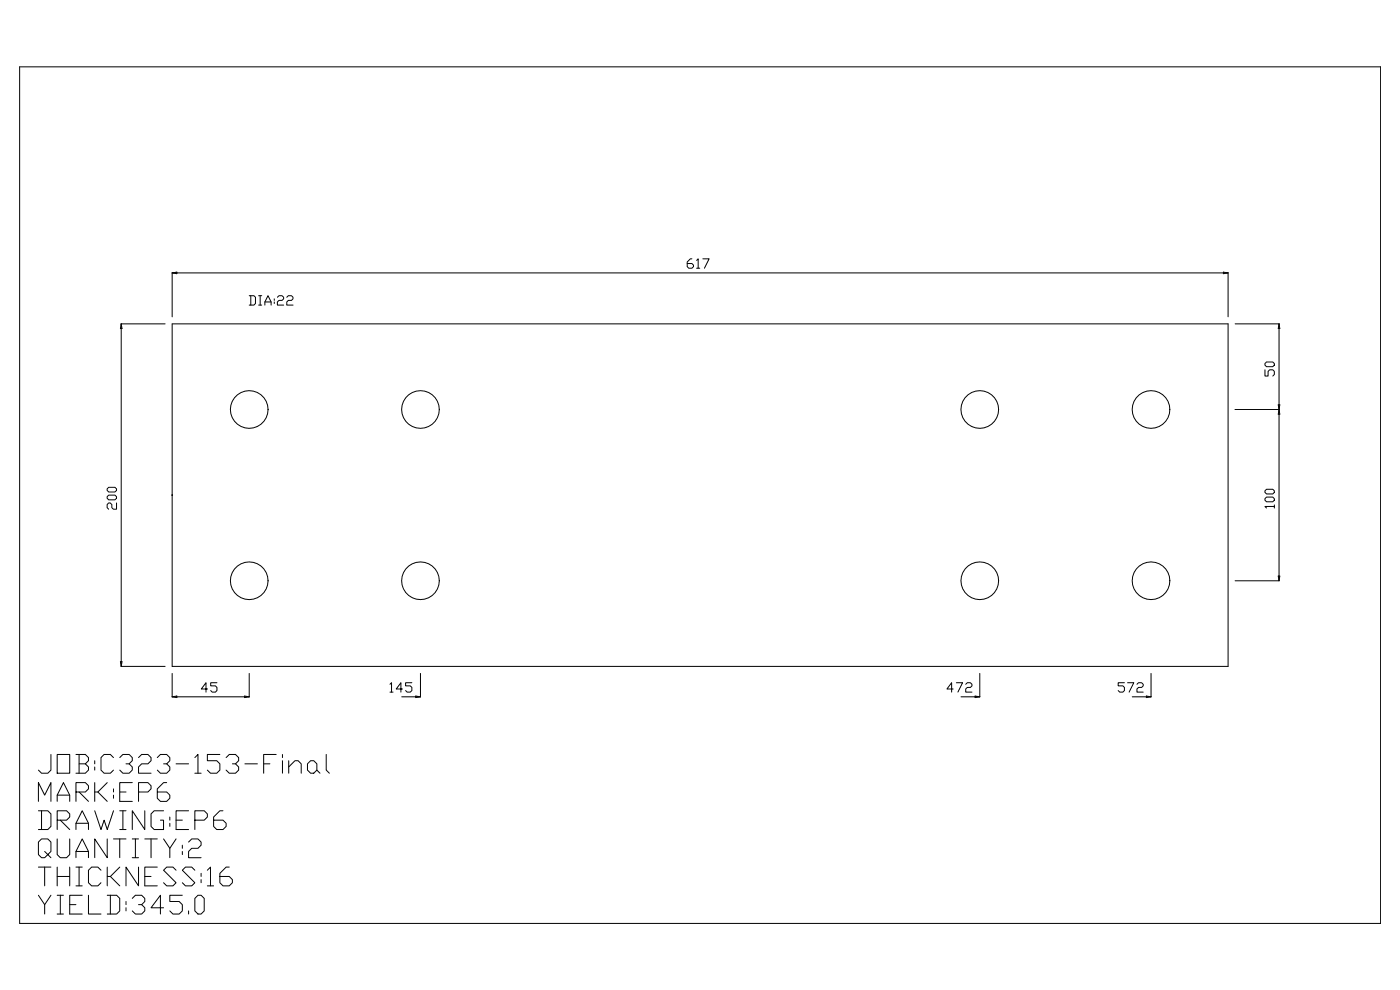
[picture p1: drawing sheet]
<svg xmlns="http://www.w3.org/2000/svg" width="420mm" height="297mm" viewBox="0 0 420 297" stroke-linecap="round" stroke-linejoin="round" font-family="sans-serif">
<g fill="none" stroke="#000" stroke-width=".3">
<path d="M5.9 20h408.1v256.9h-408.1zM207.5 77.6h-.5l-.9 1v1.4l.5 .4h.9l.5-.4v-.5l-.5-.5h-1.4M208.9 78.1l.5-.5v2.8M210.8 77.6h1.9l-1.4 2.8M36.3 97.1h13.2M36.4 97.1v102.7M36.4 97.1l.2 1.4h-.5zM51.6 81.8v13.2M51.6 97.1h316.7v102.7h-316.7zM51.6 81.8h316.7M51.6 81.8l1.4-.2v.5zM74.7 88.7h1.4l.5 .4v1.9l-.5 .5h-1.4"/>
<path d="M75.2 88.7v2.8M77.6 88.7h.9M77.6 91.5h.9M78 88.7v2.8M79.4 91.5v-1l1-1.8 .9 1.8v1M79.4 90.5h1.9M82.2 89.6v.5M82.2 90.5v.5M83.2 89.1l.5-.4h.9l.5 .4v.5l-.5 .5h-.9l-.5 .4v1h1.9M86 89.1l.5-.4h.9l.5 .4v.5l-.5 .5h-.9l-.5 .4v1h1.9M208.9 80.4h.9M366.9 81.6l1.4 .2-1.4 .3z"/>
<path d="M368.3 81.8v13.2M370.4 97.1h13.2M383.6 97.1l.2 1.4h-.5zM383.6 97.1v77M379.4 110.9v1.9h.9v-1.4l.5-.5h.9l.5 .5v.9l-.5 .5M379.4 109l.4-.5h1.9l.5 .5v.5l-.5 .5h-1.9l-.4-.5zM370.4 122.8h13.2M383.3 121.4h.5l-.5 2.8h.5zM32.1 148.9l.5-.4h1.9l.4 .4v.5l-.4 .5h-1.9l-.5-.5zM32.1 146.6l.5-.5h1.9l.4 .5v.5l-.4 .4h-1.9l-.5-.4zM34.9 150.8v1.9h-.9l-.5-.5v-.9l-.4-.5h-.5l-.5 .5v.9l.5 .5M51.6 148.5h.1"/>
<path d="M51.7 148.5h-.1M379.4 149.5l.4-.4h1.9l.5 .4v.5l-.5 .5h-1.9l-.4-.5zM379.4 147.2l.4-.5h1.9l.5 .5v.4l-.5 .5h-1.9l-.4-.5zM382.2 151.9h-2.8l.4 .4M382.2 151.4v.9M370.4 174.1h13.2M383.3 172.7h.5l-.2 1.4zM36.1 198.4h.5l-.2 1.4zM36.3 199.8h13.2M51.6 201.9v7.1M51.6 208.9l1.4-.2v.5zM51.6 208.9h23.1"/>
<path d="M62.2 206.6h-1.8l1.4-1.9v2.8M65.1 204.7h-1.9v1h1.4l.5 .4v1l-.5 .4h-.9l-.5-.4M73.3 208.7l1.4 .2-1.4 .3zM74.7 201.9v7.1M116.9 205.2l.5-.5v2.8M116.9 207.5h1M120.5 208.9h5.6M120.7 206.6h-1.9l1.4-1.9v2.8M123.5 204.7h-1.9v1h1.4l.5 .4v1l-.5 .4h-.9l-.5-.4M124.7 208.7l1.4 .2-1.4 .3zM126.1 201.9v7.1M285.9 206.6h-1.9l1.4-1.9v2.8"/>
<path d="M286.8 204.7h1.9l-1.4 2.8M288.2 208.9h5.6M289.6 205.2l.5-.5h.9l.5 .5v.5l-.5 .4h-.9l-.5 .5v.9h1.9M292.4 208.7l1.4 .2-1.4 .3zM293.8 201.9v7.1M337.2 204.7h-1.9v1h1.4l.5 .4v1l-.5 .4h-.9l-.5-.4M338.1 204.7h1.9l-1.4 2.8M339.6 208.9h5.6M341 205.2l.4-.5h1l.4 .5v.5l-.4 .4h-1l-.4 .5v.9h1.8M343.8 208.7l1.4 .2-1.4 .3zM345.2 201.9v7.1M15.3 226.2v4.7l-1 1h-1.8l-1-1"/>
<path d="M17.1 226.2h3.8v5.7h-3.8zM17.1 238.4h3.8M22.8 237.5h2.8l.9-1v-.9l-.9-.9h-2.8v5.6M22.8 226.2h2.8l.9 1v.9l-.9 .9M23.7 229h1.9l.9 1v.9l-.9 1h-2.8M23.7 226.2v5.7M23.7 237.5l2.8 2.8M28.4 228.1v.9M28.4 230v.9M28.4 234.7v5.6M29.3 237.5l2.9 2.8M32.2 234.7l-2.9 2.8h-.9"/>
<path d="M34 227.2l-.9-1h-1.9l-.9 1v3.7l.9 1h1.9l.9-1M34 236.5v1M34 238.4v1M35.9 227.2l1-1h1.8l1 1v.9l-1 .9h-.9M35.9 237.5h1.9M38.7 229l1 1v.9l-1 1h-1.8l-1-1M39.7 234.7h-3.8v5.6h3.8M41.5 237.5h2.9l.9-1v-.9l-.9-.9h-2.9v5.6M41.5 227.2l1-1h1.9l.9 1v.9l-.9 .9h-1.9l-1 1v1.9h3.8M47.2 227.2l.9-1h1.9l.9 1v.9l-.9 .9h-1M50 234.7h-1l-1.8 1.8v2.9l.9 .9h1.9l.9-.9v-1l-.9-.9h-2.8M50 229l.9 1v.9l-.9 1h-1.9l-.9-1"/>
<path d="M52.8 229h3.8M58.4 227.2l1-1v5.7M58.4 231.9h1.9M65.9 226.2h-3.7v1.9h2.8l.9 .9v1.9l-.9 1h-1.9l-.9-1M67.8 227.2l1-1h1.8l1 1v.9l-1 .9h-.9M70.6 229l1 1v.9l-1 1h-1.8l-1-1M73.4 229h3.8M79.1 229h1.9M82.8 226.2h-3.7v5.7M84.7 226.2v1M84.7 228.1v3.8M86.6 230l1.9-1.9h.9l.9 .9v2.9"/>
<path d="M86.6 228.1v3.8M93.1 228.1h1l.9 .9v1.9l-.9 1h-1l-.9-1v-1.9zM95 230.9l1 1M97.8 226.2v4.7l1 1M11.5 243.1h2.8l1 1v3.7l-1 .9h-2.8M11.5 240.3v-5.6l1.9 3.7 1.9-3.7v5.6M12.5 243.1v5.6M13.4 255.3l.9 1-.9 .9h-.9l-1-.9v-3.8l1-.9h1.8l1 .9v2.8l-1 1 1 .9M17.1 251.6v4.7l1 .9h1.9l.9-.9v-4.7M17.1 245.9h2.9l.9-.9v-.9l-.9-1h-2.9v5.6M17.1 240.3v-1.9l1.9-3.7 1.9 3.7v1.9M18.1 245.9l2.8 2.8"/>
<path d="M22.8 257.2v-1.9l1.9-3.7 1.8 3.7v1.9M22.8 248.7v-1.8l1.9-3.8 1.8 3.8v1.8M22.8 255.3h3.7M22.8 246.9h3.7M28.4 243.1l1.9 5.6 .9-2.8 1 2.8 1.8-5.6M32.2 251.6v5.6l-3.8-5.6v5.6M34 251.6h3.8M35.9 251.6v5.6M35.9 243.1h1.9M35.9 248.7h1.9M36.9 243.1v5.6M39.7 251.6h1.8"/>
<path d="M39.7 257.2h1.8M40.6 251.6v5.6M43.4 243.1v5.6l-3.7-5.6v5.6M43.4 251.6h3.8M45.3 251.6v5.6M49 251.6l1.9 2.8v2.8M49 243.1h-2.8l-.9 1v3.7l.9 .9h2.8v-2.8h-.9M50.9 245v.9M50.9 246.9v.9M52.8 251.6l-1.9 2.8M52.8 245.9h1.9M54.7 253.4v1"/>
<path d="M54.7 255.3v1M56.6 252.5l.9-.9h1.9l.9 .9v.9l-.9 1h-1.9l-.9 .9v1.9h3.7M56.6 243.1h-3.8v5.6h3.8M58.4 245.9h2.8l1-.9v-.9l-1-1h-2.8v5.6M66.9 243.1h-1l-1.8 1.9v2.8l.9 .9h1.9l.9-.9v-.9l-.9-1h-2.8M11.5 268.4l1.9 2.9v2.8M11.5 260h3.8M13.4 260v5.6M15.3 268.4l-1.9 2.9M17.1 268.4h1.9M17.1 274.1h1.9M17.1 260v5.6"/>
<path d="M17.1 262.8h3.8M18.1 268.4v5.7M20.9 271.3h1.9M20.9 260v5.6M22.8 260h1.9M22.8 265.6h1.9M23.7 260v5.6M24.7 268.4h-3.8v5.7h3.8M26.5 268.4v5.7h3.8M30.3 260.9l-1-.9h-1.8l-1 .9v3.8l1 .9h1.8l1-.9M32.2 268.4h2.8l.9 1v3.7l-.9 1h-2.8M32.2 260v5.6"/>
<path d="M33.1 268.4v5.7M33.1 262.8l2.8 2.8M35.9 260l-2.8 2.8h-.9M37.8 270.3v1M37.8 272.2v.9M39.7 269.4l.9-1h1.9l.9 1v.9l-.9 1h-1M41.5 260v5.6l-3.7-5.6v5.6M42.5 271.3l.9 .9v.9l-.9 1h-1.9l-.9-1M43.4 262.8h1.9M47.2 260h-3.8v5.6h3.8M49 272.2h-3.7l2.8-3.8v5.7M52.8 260.9l-.9-.9h-1.9l-1 .9 3.8 3.8-.9 .9h-1.9l-1-.9"/>
<path d="M54.7 268.4h-3.8v1.9h2.8l1 1v1.8l-1 1h-1.8l-1-1M56.6 273.1v1M58.4 260.9l-.9-.9h-1.9l-.9 .9 3.7 3.8-.9 .9h-1.9l-.9-.9M59.4 268.4h.9l.9 1v3.7l-.9 1h-.9l-1-1v-3.7zM60.3 261.9v.9M60.3 263.8v.9M62.2 260.9l.9-.9v5.6M62.2 265.6h1.9M68.8 260h-1l-1.9 1.9v2.8l1 .9h1.9l.9-.9v-.9l-.9-1h-2.9"/>
<circle cx="74.7" cy="122.8" r="5.6"/>
<circle cx="126.1" cy="122.8" r="5.6"/>
<circle cx="293.8" cy="122.8" r="5.6"/>
<circle cx="345.2" cy="122.8" r="5.6"/>
<circle cx="51.6" cy="148.5" r=".05"/>
<circle cx="74.7" cy="174.1" r="5.6"/>
<circle cx="126.1" cy="174.1" r="5.6"/>
<circle cx="293.8" cy="174.1" r="5.6"/>
<circle cx="345.2" cy="174.1" r="5.6"/>
</g>
</svg>
